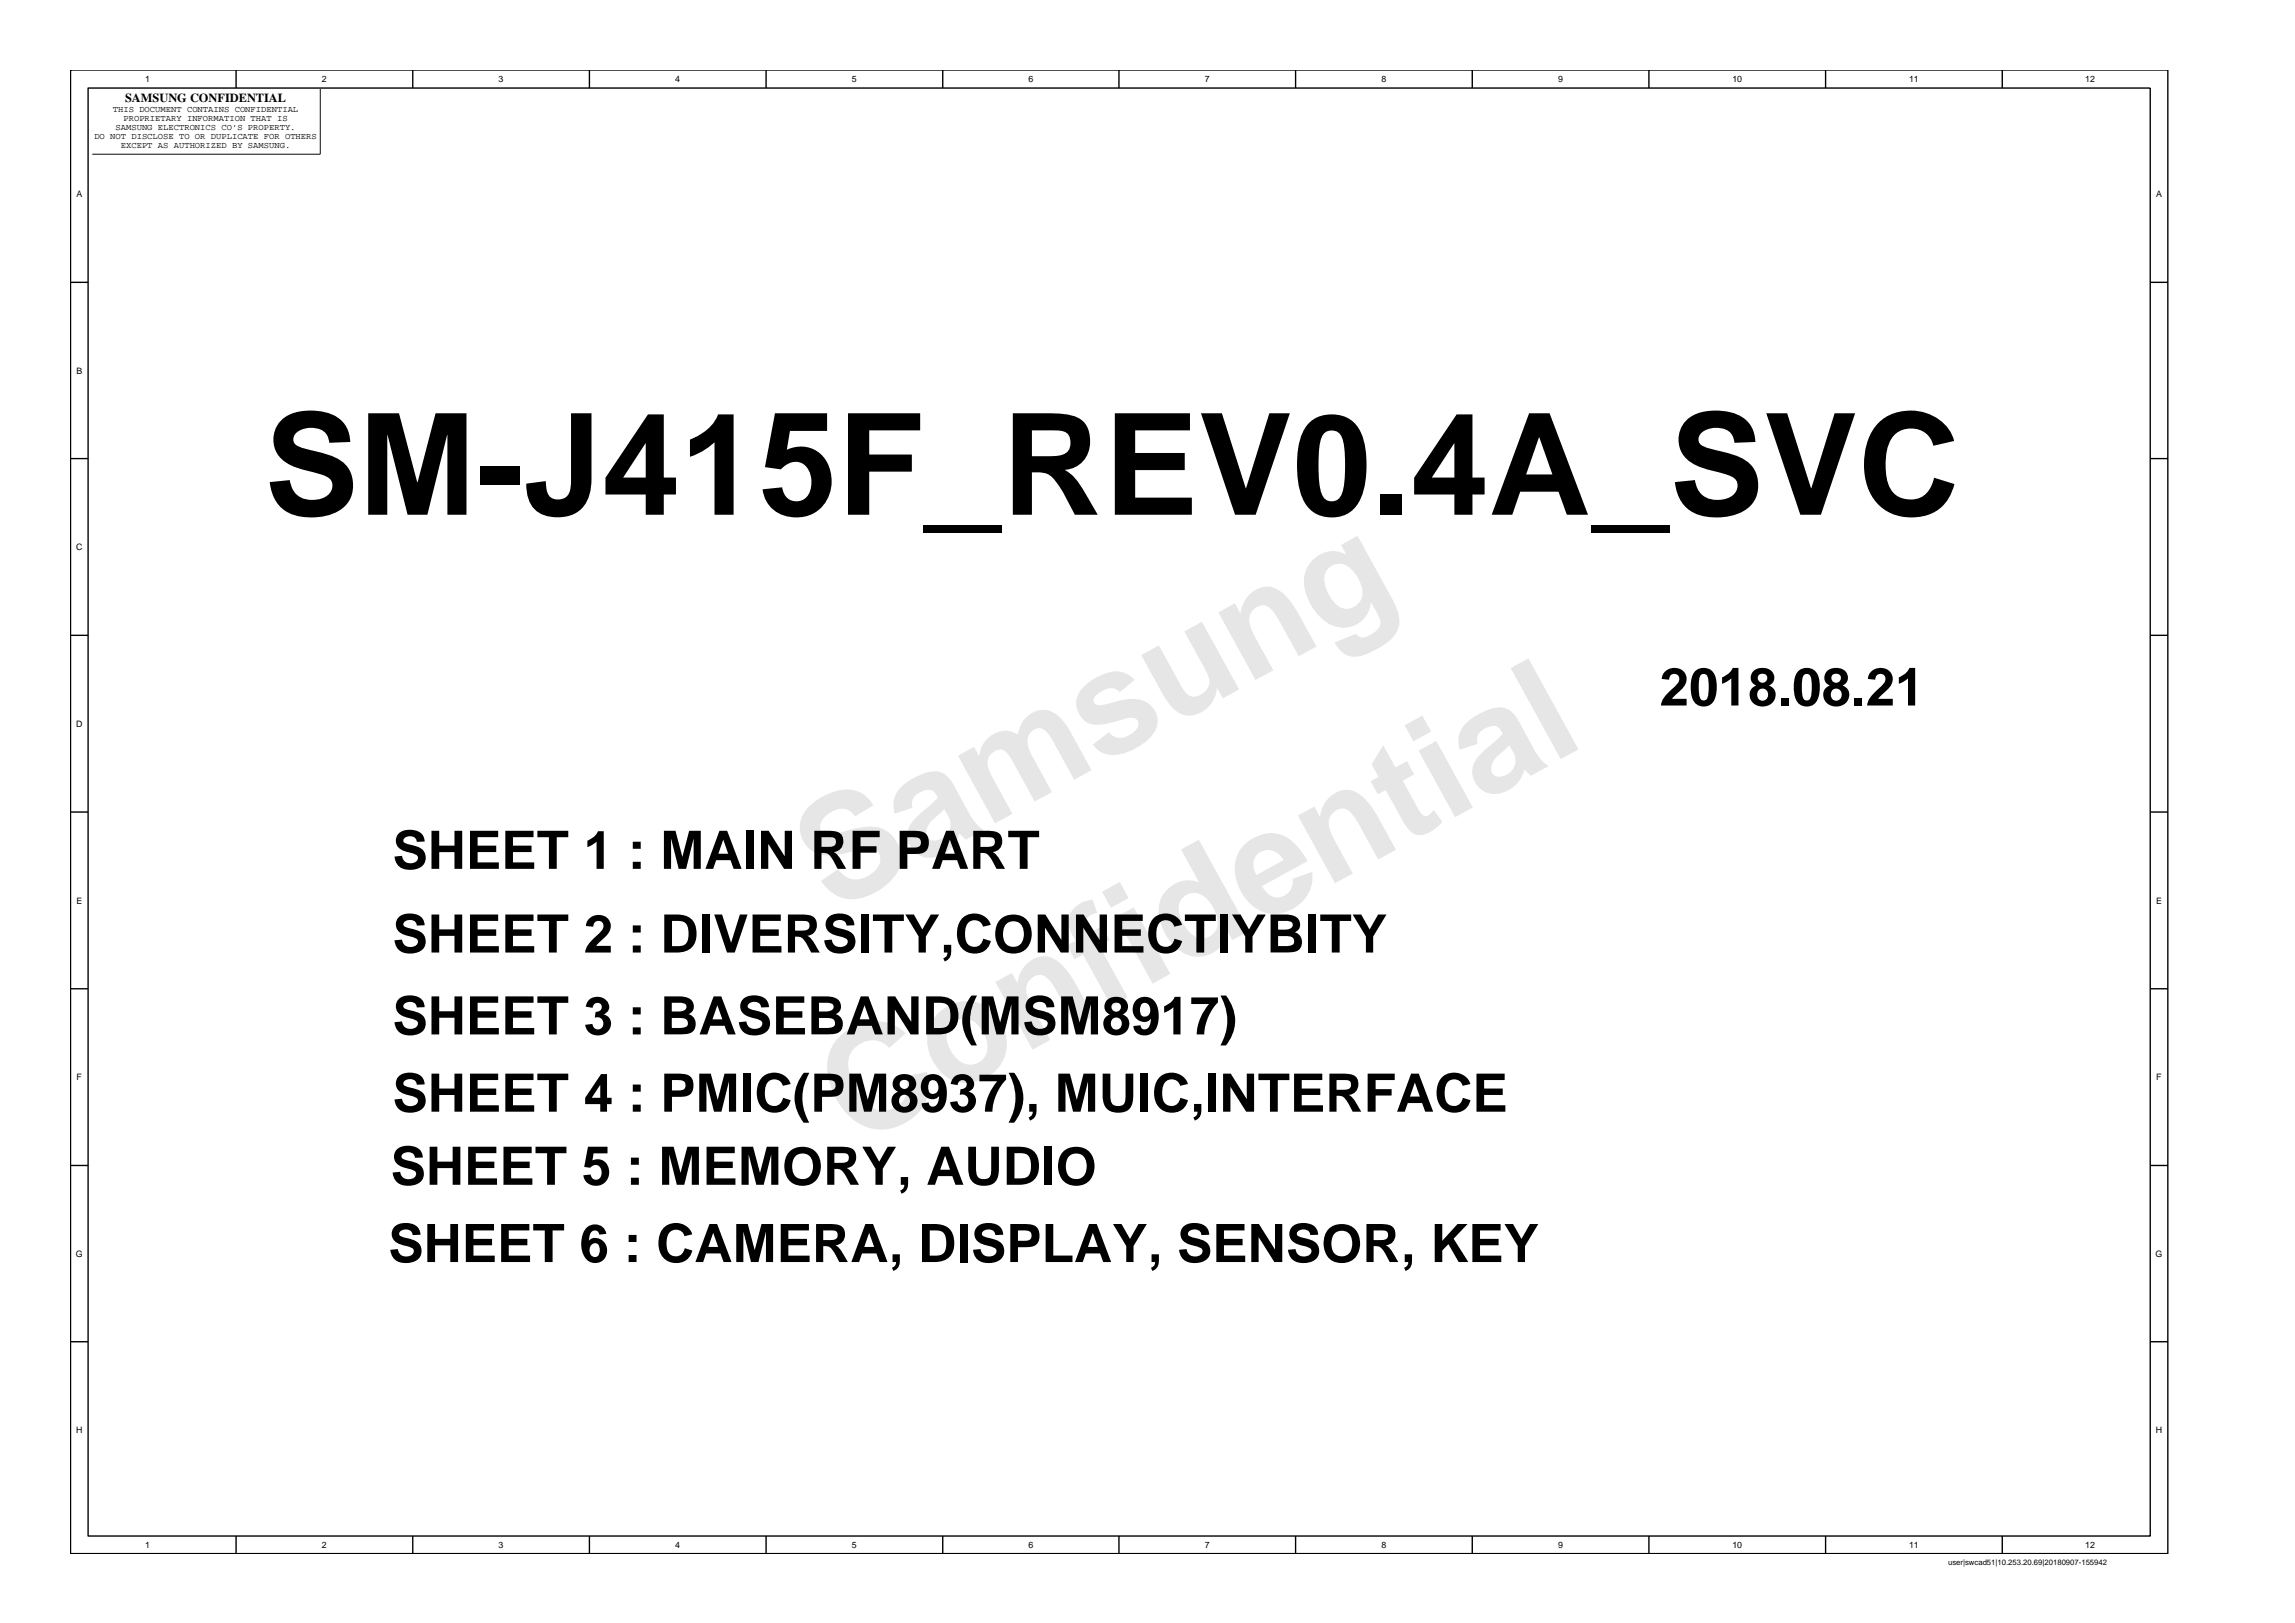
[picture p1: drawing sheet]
<svg xmlns="http://www.w3.org/2000/svg" width="420mm" height="297mm" viewBox="0 0 420 297" stroke-linecap="round" stroke-linejoin="round" font-family="sans-serif">
<defs><g id="words">
<g font-size="26.5" fill="#e6e6e6">
<text x="152.3" y="167.1" transform="rotate(-29 152.3 167.1)">Samsung</text>
<text x="156.6" y="209.9" transform="rotate(-29 156.6 209.9)">Confidential</text>
</g>
<text font-size="25.9" x="48.4" y="94.2">SM-J415F_REV0.4A_SVC</text>
<g font-size="9.7">
<text x="303.8" y="129.1">2018.08.21</text>
<text x="71.8" y="159">SHEET 1 : MAIN RF PART</text>
<text x="71.8" y="174.3">SHEET 2 : DIVERSITY,CONNECTIYBITY</text>
<text x="71.8" y="189.3">SHEET 3 : BASEBAND(MSM8917)</text>
<text x="71.8" y="203.5">SHEET 4 : PMIC(PM8937), MUIC,INTERFACE</text>
<text x="71.5" y="216.8">SHEET 5 : MEMORY, AUDIO</text>
<text x="71.1" y="231">SHEET 6 : CAMERA, DISPLAY, SENSOR, KEY</text>
</g>
<text font-size="2.3" x="22.9" y="18.7">SAMSUNG CONFIDENTIAL</text>
<g font-size="1.6">
<text x="26.6" y="15.1">1</text>
<text x="58.9" y="15.1">2</text>
<text x="91.3" y="15.1">3</text>
<text x="123.6" y="15.1">4</text>
<text x="156" y="15.1">5</text>
<text x="188.3" y="15.1">6</text>
<text x="220.6" y="15.1">7</text>
<text x="252.9" y="15.1">8</text>
<text x="285.3" y="15.1">9</text>
<text x="317.1" y="15.1">10</text>
<text x="349.5" y="15.1">11</text>
<text x="381.7" y="15.1">12</text>
<text x="20.7" y="20.5">THIS DOCUMENT CONTAINS CONFIDENTIAL</text>
<text x="21.2" y="23.9">SAMSUNG ELECTRONICS CO’S PROPERTY.</text>
<text x="22.6" y="22.2">PROPRIETARY INFORMATION THAT IS</text>
<text x="17.3" y="25.5">DO NOT DISCLOSE TO OR DUPLICATE FOR OTHERS</text>
<text x="22.1" y="27.1">EXCEPT AS AUTHORIZED BY SAMSUNG.</text>
<text x="14" y="36.1">A</text>
<text x="394.7" y="36.1">A</text>
<text x="14" y="68.4">B</text>
<text x="13.9" y="100.7">C</text>
<text x="13.9" y="133">D</text>
<text x="14" y="165.4">E</text>
<text x="394.7" y="165.4">E</text>
<text x="14" y="197.7">F</text>
<text x="394.8" y="197.7">F</text>
<text x="13.9" y="230">G</text>
<text x="394.6" y="230">G</text>
<text x="13.9" y="262.3">H</text>
<text x="394.7" y="262.3">H</text>
<text x="26.6" y="283.3">1</text>
<text x="58.9" y="283.3">2</text>
<text x="91.3" y="283.3">3</text>
<text x="123.6" y="283.3">4</text>
<text x="156" y="283.3">5</text>
<text x="188.3" y="283.3">6</text>
<text x="220.6" y="283.3">7</text>
<text x="252.9" y="283.3">8</text>
<text x="285.3" y="283.3">9</text>
<text x="317.2" y="283.3">10</text>
<text x="349.5" y="283.3">11</text>
<text x="381.8" y="283.3">12</text>
</g>
<text font-size="1.4" x="356.7" y="286.5">user|swcad51|10.253.20.69|20180907-155942</text>
</g></defs>
<g fill="none" stroke="#000" stroke-width=".25">
<path d="M12.9 12.8h384v271.5h-384zM16.1 16.1h377.6v265h-377.6zM43.2 12.8v3.3M75.6 12.8v3.3M107.9 12.8v3.3M140.3 12.8v3.3M172.6 12.8v3.3M204.9 12.8v3.3M237.2 12.8v3.3M269.5 12.8v3.3M301.9 12.8v3.3M334.2 12.8v3.3"/>
<path d="M366.6 12.8v3.3M12.9 51.7h3.2M393.7 51.7h3.2M12.9 83.9h3.2M393.7 83.9h3.2M12.9 116.3h3.2M393.7 116.3h3.2M12.9 148.6h3.2M393.7 148.6h3.2M12.9 181h3.2M393.7 181h3.2M12.9 213.3h3.2"/>
<path d="M393.7 213.3h3.2M12.9 245.6h3.2M393.7 245.6h3.2M43.2 281.1v3.2M75.6 281.1v3.2M107.9 281.1v3.2M140.3 281.1v3.2M172.6 281.1v3.2M204.9 281.1v3.2M237.2 281.1v3.2M269.5 281.1v3.2M301.9 281.1v3.2"/>
<path d="M334.2 281.1v3.2M366.6 281.1v3.2"/>
</g>
<path d="M58.6 16.3v11.9h-41.7" fill="none" stroke="#000" stroke-width=".18"/>
<use href="#words"/>
</svg>
